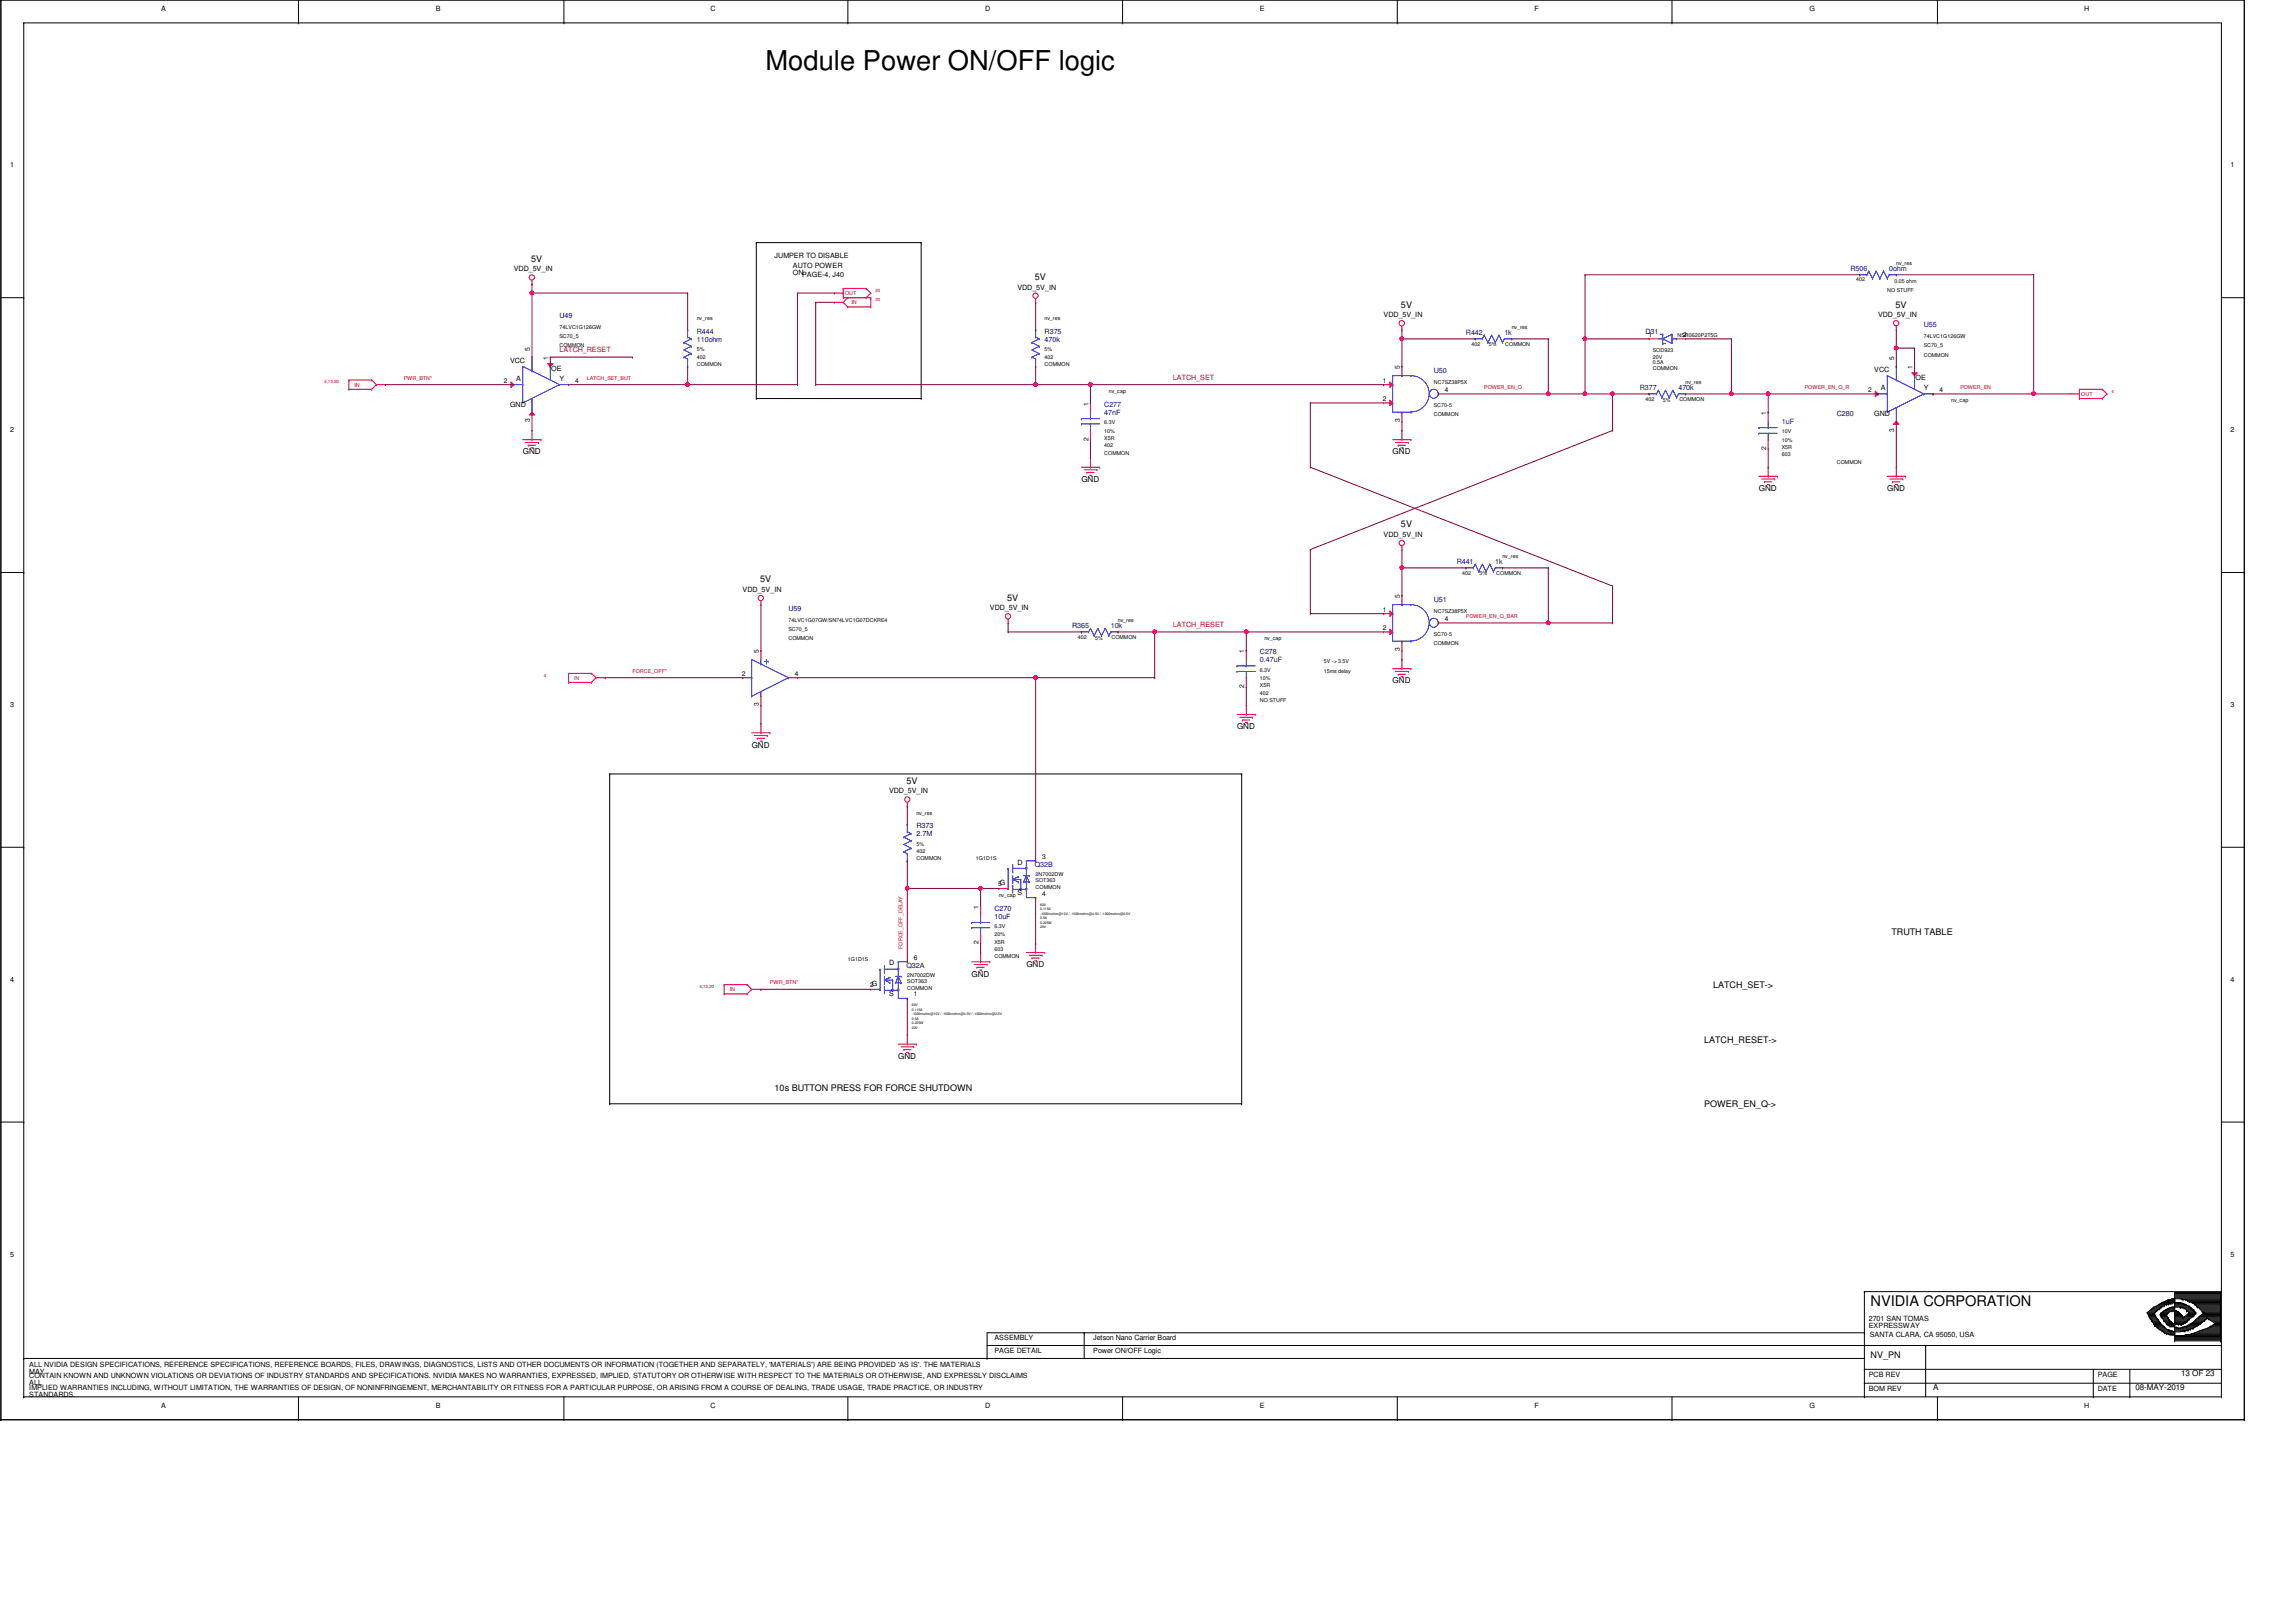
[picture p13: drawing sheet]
<svg xmlns="http://www.w3.org/2000/svg" width="420mm" height="297mm" viewBox="0 0 420 297" stroke-linecap="round" stroke-linejoin="round" font-family="sans-serif">
<defs><g id="words">
<text font-size="5" x="140.2" y="12.9">Module Power ON/OFF logic</text>
<text font-size="2.7" x="342.5" y="239">NVIDIA CORPORATION</text>
<g font-size="1.7">
<text x="97.2" y="47.9">5V</text>
<text x="189.4" y="51.3">5V</text>
<text x="256.5" y="56.3">5V</text>
<text x="347" y="56.3">5V</text>
<text x="256.5" y="96.5">5V</text>
<text x="139.1" y="106.6">5V</text>
<text x="184.4" y="109.9">5V</text>
<text x="165.9" y="143.5">5V</text>
<text x="346.3" y="171.2">TRUTH TABLE</text>
<text x="313.6" y="180.8">LATCH_SET-&gt;</text>
<text x="312" y="190.9">LATCH_RESET-&gt;</text>
<text x="141.8" y="199.6">10s BUTTON PRESS FOR FORCE SHUTDOWN</text>
<text x="312" y="202.6">POWER_EN_Q-&gt;</text>
<text x="342.5" y="248.6">NV_PN</text>
</g>
<g font-size="1.5">
<text x="95.7" y="83.1">GND</text>
<text x="255" y="83.1">GND</text>
<text x="198" y="88.2">GND</text>
<text x="322" y="89.9">GND</text>
<text x="345.5" y="89.9">GND</text>
<text x="255" y="125.1">GND</text>
<text x="137.6" y="136.8">GND</text>
<text x="226.5" y="133.4">GND</text>
<text x="177.9" y="178.7">GND</text>
<text x="187.9" y="177">GND</text>
<text x="164.5" y="193.8">GND</text>
<text x="399.3" y="251.8">13 OF 23</text>
<text x="353.9" y="254.3">A</text>
<text x="390.9" y="254.3">08-MAY-2019</text>
</g>
<g font-size="1.3">
<text x="29.5" y="2">A</text>
<text x="79.8" y="2">B</text>
<text x="130.1" y="2">C</text>
<text x="180.4" y="2">D</text>
<text x="230.7" y="2">E</text>
<text x="281" y="2">F</text>
<text x="331.2" y="2">G</text>
<text x="381.5" y="2">H</text>
<text x="1.9" y="30.5">1</text>
<text x="408.4" y="30.5">1</text>
<text x="141.8" y="47.3">JUMPER TO DISABLE</text>
<text x="94.1" y="49.6">VDD_5V_IN</text>
<text x="145.1" y="49">AUTO POWER</text>
<text x="145.1" y="50.3">ONPAGE-4, J40</text>
<text x="186.3" y="53">VDD_5V_IN</text>
<text x="253.3" y="58">VDD_5V_IN</text>
<text x="343.8" y="58">VDD_5V_IN</text>
<text x="93.4" y="66.4">VCC</text>
<text x="94.5" y="69.8">A</text>
<text x="100.9" y="67.9">OE</text>
<text x="102.4" y="69.8">Y</text>
<text x="343.1" y="68.1">VCC</text>
<text x="344.3" y="71.4">A</text>
<text x="350.7" y="69.6">OE</text>
<text x="352.2" y="71.4">Y</text>
<text x="93.4" y="74.5">GND</text>
<text x="343.1" y="76.1">GND</text>
<text x="1.9" y="79.1">2</text>
<text x="408.4" y="79.1">2</text>
<text x="253.3" y="98.3">VDD_5V_IN</text>
<text x="136" y="108.3">VDD_5V_IN</text>
<text x="181.2" y="111.7">VDD_5V_IN</text>
<text x="1.9" y="129.4">3</text>
<text x="408.4" y="129.4">3</text>
<text x="162.8" y="145.2">VDD_5V_IN</text>
<text x="186.3" y="158.3">D</text>
<text x="186.3" y="163.8">S</text>
<text x="1.9" y="179.7">4</text>
<text x="162.8" y="176.7">D</text>
<text x="408.4" y="179.7">4</text>
<text x="162.8" y="182.2">S</text>
<text x="1.9" y="230">5</text>
<text x="408.4" y="230">5</text>
<text x="182.1" y="245.3">ASSEMBLY</text>
<text x="200.1" y="245.3">Jetson Nano Carrier Board</text>
<text x="342.1" y="241.8">2701 SAN TOMAS</text>
<text x="342.1" y="243.1">EXPRESSWAY</text>
<text x="342.3" y="244.8">SANTA CLARA, CA 95050, USA</text>
<text x="5.4" y="250.1">ALL NVIDIA DESIGN SPECIFICATIONS, REFERENCE SPECIFICATIONS, REFERENCE BOARDS, FILES, DRAWINGS, DIAGNOSTICS, LISTS AND OTHER DOCUMENTS OR INFORMATION (TOGETHER AND SEPARATELY, 'MATERIALS') ARE BEING PROVIDED 'AS IS'. THE MATERIALS</text>
<text x="5.4" y="251.5">MAY</text>
<text x="182.1" y="247.6">PAGE DETAIL</text>
<text x="200.1" y="247.6">Power ON/OFF Logic</text>
<text x="342.1" y="252">PCB REV</text>
<text x="384" y="252">PAGE</text>
<text x="5.4" y="252.1">CONTAIN KNOWN AND UNKNOWN VIOLATIONS OR DEVIATIONS OF INDUSTRY STANDARDS AND SPECIFICATIONS. NVIDIA MAKES NO WARRANTIES, EXPRESSED, IMPLIED, STATUTORY OR OTHERWISE WITH RESPECT TO THE MATERIALS OR OTHERWISE, AND EXPRESSLY DISCLAIMS</text>
<text x="5.4" y="253.5">ALL</text>
<text x="5.4" y="254.3">IMPLIED WARRANTIES INCLUDING, WITHOUT LIMITATION, THE WARRANTIES OF DESIGN, OF NONINFRINGEMENT, MERCHANTABILITY OR FITNESS FOR A PARTICULAR PURPOSE, OR ARISING FROM A COURSE OF DEALING, TRADE USAGE, TRADE PRACTICE, OR INDUSTRY</text>
<text x="5.4" y="255.7">STANDARDS.</text>
<text x="29.5" y="257.7">A</text>
<text x="79.8" y="257.7">B</text>
<text x="130.1" y="257.7">C</text>
<text x="180.4" y="257.7">D</text>
<text x="230.7" y="257.7">E</text>
<text x="281" y="257.7">F</text>
<text x="331.2" y="257.7">G</text>
<text x="342.1" y="254.5">BOM REV</text>
<text x="381.5" y="257.7">H</text>
<text x="384" y="254.5">DATE</text>
</g>
<g font-size="1.3" fill="#000080">
<text x="338.8" y="49.6">R506</text>
<text x="345.9" y="49.6">0ohm</text>
<text x="102.4" y="58.2">U49</text>
<text x="352.2" y="59.9">U55</text>
<text x="127.6" y="61">R444</text>
<text x="127.6" y="62.5">110ohm</text>
<text x="191.3" y="61">R375</text>
<text x="191.3" y="62.5">470k</text>
<text x="268.4" y="61.4">R442</text>
<text x="275.4" y="61.4">1k</text>
<text x="301.2" y="61.2">D31</text>
<text x="262.5" y="68.2">U50</text>
<text x="300.2" y="71.4">R377</text>
<text x="307.3" y="71.4">470k</text>
<text x="202.2" y="74.5">C277</text>
<text x="202.2" y="75.9">47nF</text>
<text x="326.2" y="77.6">1uF</text>
<text x="336.3" y="76.1">C280</text>
<text x="266.7" y="103.3">R441</text>
<text x="273.8" y="103.3">1k</text>
<text x="144.3" y="111.8">U59</text>
<text x="262.5" y="110.2">U51</text>
<text x="196.3" y="115">R365</text>
<text x="203.4" y="115">10k</text>
<text x="230.7" y="119.7">C278</text>
<text x="230.7" y="121.2">0.47uF</text>
<text x="167.8" y="151.6">R373</text>
<text x="167.8" y="153.1">2.7M</text>
<text x="189.4" y="158.7">Q32B</text>
<text x="182.1" y="166.7">C270</text>
<text x="182.1" y="168.1">10uF</text>
<text x="165.9" y="177.2">Q32A</text>
</g>
<g font-size="1.3" fill="#f00">
<text x="102.4" y="64.5">LATCH_RESET</text>
<text x="214.7" y="69.5">LATCH_SET</text>
<text x="214.7" y="114.8">LATCH_RESET</text>
</g>
<g font-size="1.2">
<text x="97" y="64.2" transform="rotate(-90 97 64.2)">5</text>
<text x="100.4" y="65.9" transform="rotate(-90 100.4 65.9)">1</text>
<text x="301.8" y="61.6">1</text>
<text x="308.1" y="61.6">2</text>
<text x="346.8" y="65.9" transform="rotate(-90 346.8 65.9)">5</text>
<text x="92.2" y="70">2</text>
<text x="105.3" y="70">4</text>
<text x="253.1" y="70">1</text>
<text x="256.3" y="67.6" transform="rotate(-90 256.3 67.6)">5</text>
<text x="264.5" y="71.7">4</text>
<text x="342" y="71.7">2</text>
<text x="350.1" y="67.6" transform="rotate(-90 350.1 67.6)">1</text>
<text x="355.1" y="71.7">4</text>
<text x="97" y="77.3" transform="rotate(-90 97 77.3)">3</text>
<text x="199.3" y="74.3" transform="rotate(-90 199.3 74.3)">1</text>
<text x="253.1" y="73.4">2</text>
<text x="256.3" y="77.3" transform="rotate(-90 256.3 77.3)">3</text>
<text x="323.3" y="75.9" transform="rotate(-90 323.3 75.9)">1</text>
<text x="199.3" y="80.6" transform="rotate(-90 199.3 80.6)">2</text>
<text x="323.3" y="82.3" transform="rotate(-90 323.3 82.3)">2</text>
<text x="346.8" y="79" transform="rotate(-90 346.8 79)">3</text>
<text x="253.1" y="111.9">1</text>
<text x="256.3" y="109.5" transform="rotate(-90 256.3 109.5)">5</text>
<text x="264.5" y="113.6">4</text>
<text x="138.9" y="119.5" transform="rotate(-90 138.9 119.5)">5</text>
<text x="227.8" y="119.5" transform="rotate(-90 227.8 119.5)">1</text>
<text x="253.1" y="115.3">2</text>
<text x="256.3" y="119.2" transform="rotate(-90 256.3 119.2)">3</text>
<text x="135.8" y="123.7">2</text>
<text x="145.5" y="123.7">4</text>
<text x="227.8" y="125.9" transform="rotate(-90 227.8 125.9)">2</text>
<text x="138.9" y="129.3" transform="rotate(-90 138.9 129.3)">3</text>
<text x="190.8" y="157.2">3</text>
<text x="179.1" y="166.5" transform="rotate(-90 179.1 166.5)">1</text>
<text x="182.7" y="162.2">5G</text>
<text x="190.8" y="163.9">4</text>
<text x="179.1" y="172.8" transform="rotate(-90 179.1 172.8)">2</text>
<text x="167.3" y="175.6">6</text>
<text x="159.3" y="180.7">2G</text>
<text x="167.3" y="182.3">1</text>
</g>
<g font-size="1">
<text x="339.8" y="51.5">402</text>
<text x="345.5" y="53.5">NO STUFF</text>
<text x="346.8" y="51.9">0.05 ohm</text>
<text x="347.2" y="48.5">nv_res</text>
<text x="127.6" y="58.5">nv_res</text>
<text x="191.3" y="58.5">nv_res</text>
<text x="102.4" y="63.6">COMMON</text>
<text x="102.4" y="60.2">74LVC1G126GW</text>
<text x="102.4" y="61.9">SC70_5</text>
<text x="127.6" y="65.6">402</text>
<text x="127.6" y="64.3">5%</text>
<text x="191.3" y="65.6">402</text>
<text x="191.3" y="64.3">5%</text>
<text x="269.4" y="63.2">402</text>
<text x="272.6" y="63.4">5%</text>
<text x="275.6" y="63.2">COMMON</text>
<text x="276.8" y="60.2">nv_res</text>
<text x="302.6" y="64.4">SOD923</text>
<text x="302.6" y="65.6">20V</text>
<text x="307.1" y="61.6">NSR0620P2T5G</text>
<text x="352.2" y="65.3">COMMON</text>
<text x="352.2" y="61.9">74LVC1G126GW</text>
<text x="352.2" y="63.6">SC70_5</text>
<text x="127.6" y="66.9">COMMON</text>
<text x="191.3" y="66.9">COMMON</text>
<text x="203" y="72">nv_cap</text>
<text x="262.5" y="70.3">NC7SZ38P5X</text>
<text x="302.6" y="67.8">COMMON</text>
<text x="302.6" y="66.6">0.5A</text>
<text x="308.6" y="70.3">nv_res</text>
<text x="202.2" y="77.7">6.3V</text>
<text x="262.5" y="76.2">COMMON</text>
<text x="262.5" y="74.5">SC70-5</text>
<text x="301.2" y="73.3">402</text>
<text x="304.4" y="73.5">5%</text>
<text x="307.5" y="73.3">COMMON</text>
<text x="357.2" y="73.7">nv_cap</text>
<text x="202.2" y="83.2">COMMON</text>
<text x="202.2" y="81.9">402</text>
<text x="202.2" y="79.2">10%</text>
<text x="202.2" y="80.5">X5R</text>
<text x="326.2" y="83.5">603</text>
<text x="326.2" y="80.9">10%</text>
<text x="326.2" y="82.2">X5R</text>
<text x="326.2" y="79.3">10V</text>
<text x="336.3" y="84.9">COMMON</text>
<text x="267.7" y="105.2">402</text>
<text x="270.9" y="105.3">5%</text>
<text x="273.9" y="105.2">COMMON</text>
<text x="275.1" y="102.2">nv_res</text>
<text x="144.3" y="113.9">74LVC1G07GW/SN74LVC1G07DCKRE4</text>
<text x="204.7" y="113.9">nv_res</text>
<text x="262.5" y="112.2">NC7SZ38P5X</text>
<text x="144.3" y="117.2">COMMON</text>
<text x="144.3" y="115.6">SC70_5</text>
<text x="197.3" y="116.9">402</text>
<text x="200.5" y="117.1">5%</text>
<text x="203.5" y="116.9">COMMON</text>
<text x="231.5" y="117.2">nv_cap</text>
<text x="262.5" y="118.1">COMMON</text>
<text x="262.5" y="116.4">SC70-5</text>
<text x="230.7" y="122.9">6.3V</text>
<text x="230.7" y="124.5">10%</text>
<text x="230.7" y="125.8">X5R</text>
<text x="242.4" y="121.4">5V -&gt; 3.5V</text>
<text x="242.4" y="123.1">15ms delay</text>
<text x="230.7" y="128.5">NO STUFF</text>
<text x="230.7" y="127.1">402</text>
<text x="167.8" y="149.1">nv_res</text>
<text x="167.8" y="154.8">5%</text>
<text x="167.8" y="157.5">COMMON</text>
<text x="167.8" y="156.1">402</text>
<text x="178.7" y="157.5">1G1D1S</text>
<text x="189.6" y="161.5">SOT363</text>
<text x="189.6" y="160.3">2N7002DW</text>
<text x="182.9" y="164.2">nv_cap</text>
<text x="189.6" y="162.6">COMMON</text>
<text x="182.1" y="171.4">20%</text>
<text x="182.1" y="169.9">6.3V</text>
<text x="182.1" y="172.7">X5R</text>
<text x="155.2" y="175.9">1G1D1S</text>
<text x="166.1" y="179.9">SOT363</text>
<text x="166.1" y="178.8">2N7002DW</text>
<text x="182.1" y="175.4">COMMON</text>
<text x="182.1" y="174.1">603</text>
<text x="166.1" y="181.1">COMMON</text>
</g>
<g font-size="1" fill="#f00">
<text x="154.7" y="54">OUT</text>
<text x="155.9" y="55.7">IN</text>
<text x="64.9" y="70.8">IN</text>
<text x="73.9" y="69.5">PWR_BTN*</text>
<text x="107.4" y="69.5">LATCH_SET_BUT</text>
<text x="271.7" y="71.2">POWER_EN_Q</text>
<text x="330.4" y="71.2">POWER_EN_Q_R</text>
<text x="358.9" y="71.2">POWER_EN</text>
<text x="381" y="72.5">OUT</text>
<text x="268.4" y="113.1">POWER_EN_Q_BAR</text>
<text x="105.1" y="124.5">IN</text>
<text x="115.8" y="123.1">FORCE_OFF*</text>
<text x="165.2" y="173.7" transform="rotate(-90 165.2 173.7)">FORCE_OFF_DELAY</text>
<text x="133.6" y="181.4">IN</text>
<text x="141" y="180.2">PWR_BTN*</text>
</g>
<g font-size=".8" fill="#f00">
<text x="160.3" y="53.4">20</text>
<text x="160.3" y="55.1">20</text>
<text x="59.3" y="70.1">4,13,20</text>
<text x="386.6" y="71.8">4</text>
<text x="99.6" y="123.8">4</text>
<text x="128" y="180.8">4,13,20</text>
</g>
<g font-size=".6">
<text x="190.4" y="165.7">60V</text>
<text x="190.4" y="166.5">0.115A</text>
<text x="190.4" y="167.4">-1000mohm@10V / -1000mohm@4.5V / -1000mohm@2.5V</text>
<text x="190.4" y="169.1">0.225W</text>
<text x="190.4" y="169.9">20V</text>
<text x="190.4" y="168.2">0.5A</text>
<text x="167" y="185">0.115A</text>
<text x="167" y="184.1">60V</text>
<text x="167" y="185.8">-1000mohm@10V / -1000mohm@4.5V / -1000mohm@2.5V</text>
<text x="167" y="188.3">20V</text>
<text x="167" y="187.5">0.225W</text>
<text x="167" y="186.7">0.5A</text>
</g>
</g></defs>
<g fill="none" stroke="#000" stroke-width=".18">
<path d="M.2 0h.1M.2 0h410.7v259.8M.2 0v259.8M4.3 4.2h.1M4.3 4.2h402.4v251.5M4.3 4.2v251.5M54.6 4.2h.1M54.6 0v4.2M103.2 4.2h.1M103.2 0v4.2M155.2 4.2h.1M155.2 0v4.2"/>
<path d="M205.5 4.2h.1M205.5 0v4.2M255.8 4.2h.1M255.8 0v4.2M306.1 4.2h.1M306.1 0v4.2M354.7 4.2h.1M354.7 0v4.2M.2 54.5h4.1M4.3 54.5h.1M138.5 44.4h.1M138.5 44.4v28.5"/>
<path d="M138.5 44.4h30.1M168.6 44.4h.1M168.6 44.4v28.5M406.7 54.5h4.2M410.9 54.5h.1M138.5 72.9h.1M138.5 72.9h30.1M168.6 72.9h.1M.2 104.8h4.1M4.3 104.8h.1M406.7 104.8h4.2M410.9 104.8h.1"/>
<path d="M.2 155.1h4.1M4.3 155.1h.1M111.6 141.6h.1M111.6 141.6v60.4M111.6 141.6h115.7M227.3 141.6h.1M227.3 141.6v60.4M406.7 155.1h4.2M410.9 155.1h.1M.2 205.4h4.1M4.3 205.4h.1M111.6 202h.1"/>
<path d="M111.6 202h115.7M227.3 202h.1M406.7 205.4h4.2M410.9 205.4h.1M341.3 236.4h.1M341.3 236.4h65.4M341.3 236.4v19.3M393.6 239.9h1.2M393.8 239.7h1.2M393.9 239.6h.1M393.9 239.6h1.2M393.9 239.6l-.8 .6"/>
<path d="M394.1 239.4h1.4M394.3 239.2h.1M394.3 239.2l-.4 .4M394.5 239.2h1.1M394.6 239.1h1.4M394.8 239.9h.1M394.8 239.1h.1M394.8 239.1l-.5 .1M395 239.7h.1M395 238.9h1.3M395 239.7l-.5 .5M395.1 239.6h.1"/>
<path d="M395.3 238.7h.1M395.3 239.6h.1M395.3 238.7h1.6M395.3 238.7l-.5 .4M395.3 239.6l-.3 .1M395.5 239.4h.1M395.5 238.5h2.1M395.6 238.5h.1M395.6 239.2h.1M395.6 238.5l-.3 .2M395.6 239.2l-.3 .4M395.8 238.4h.1"/>
<path d="M395.8 238.4l-.2 .1M396 239.1h.1M396 238.4h3.1M396.1 239.9h.1M396.1 239.9l-.3 .3M396.3 238.9h.1M396.3 239.9h.1M396.3 238.2h.1M396.3 239.9h2.2M396.3 238.2h1.8M396.3 238.2l-.5 .2M396.3 238.9l-.7 .3"/>
<path d="M396.4 239.7h.1M396.4 239.7l-.3 .2M396.6 238.7h.1M396.6 239.7h.1M396.6 238h.1M396.6 239.7h1.5M396.6 238h1.5M396.6 238.7l-.3 .2M396.8 239.6h.1M396.9 239.6h.1M396.9 237.9h.1M396.9 238.7h.1"/>
<path d="M396.9 239.6h1.2M396.9 237.9h1.2M396.9 237.9l-.6 .3M397.1 239.4h.1M397.1 239.4l-.7 .3M397.3 238.5h.1M397.3 239.4h.1M397.3 237.9h.1M397.3 239.4h.8M397.3 238.5l-.4 .2M397.6 239.2h.1M397.6 237.7h.1"/>
<path d="M397.6 239.9h.1M397.6 238.5h.1M397.6 239.2h3.2M397.6 237.7h8.9M397.6 239.2l-.5 .2M397.6 237.7l-.3 .2M397.6 239.9l-.7 .3M397.8 239.2h.1M397.8 237.7h.1M398 239.9h.1M398.1 237.9h.1M398.1 238h.1"/>
<path d="M398.1 238.2h.1M398.1 238.4h.1M398.1 239.2h.1M398.1 237.7h.1M398.1 237.4h8.4M398.1 236.7h8.4M398.1 237.5h8.4M398.1 237h8.4M398.1 236.9h8.4M398.1 237.2h8.4M398.1 239.1h2.5M398.1 238.7h2.1"/>
<path d="M398.1 238.5h1.6M398.1 238.9h2.2M398.1 238.4l-.5 .1M398.3 239.9h.1M398.5 239.9h.1M398.5 239.9l.1 .2M398.8 238.4h.1M399.1 239.2h.1M399.1 238.4h.1M399.1 238.4l.6 .1M399.5 239.2h.1M399.5 237.7h.1"/>
<path d="M399.5 239.2l.7 .4 .1 .3M399.5 237.7l.2 .2M399.7 238.5h.1M399.7 237.9h.1M399.7 237.9h6.8M399.7 238.5l.3 .2M399.8 239.4h.1M399.8 239.4h1.3M400 238.7h.1M400 239.6h1.3M400.2 237.9h.1M400.2 238.7h.1"/>
<path d="M400.2 237.9l.3 .1M400.2 238.7l.1 .2M400.3 238.9h.1M400.3 239.9h.1M400.3 239.7h1.3M400.3 239.9l.5 .3M400.3 238.9l.5 .2M400.5 238h.1M400.5 239.9h1.1M400.5 238h6M400.5 238l1.3 .7M400.6 239.1h.1"/>
<path d="M400.8 239.2h.1M400.8 238.2h.1M400.8 239.1h.1M400.8 238.2h5.7M400.8 239.1l.7 .6M401 239.2h.1M401.1 239.4h.1M401.1 238.4h5.4M401.3 239.6h.1M401.5 239.7h.1M401.5 238.5h5M401.6 239.9h.1"/>
<path d="M401.6 239.7h.1M401.6 239.9l.4 .3M401.6 239.7v.2M401.8 238.7h.1M401.8 238.7h4.7M401.8 238.7l.5 .5M402 238.9h4.5M402.2 239.1h.1M402.3 239.2h.1M402.3 239.1h4.2M402.3 239.2l.4 .2M402.5 239.2h4"/>
<path d="M402.7 239.4h.1M402.7 239.4h3.8M402.7 239.4l.5 .7M402.8 239.6h3.7M403 239.7h3.5M403.2 239.9h3.3M406.5 237.9h.1M406.5 237.7h.1M406.5 238.2h.1M406.5 238h.1M406.5 237.4h.1M406.5 236.7h.1"/>
<path d="M406.5 237.5h.1M406.5 237h.1M406.5 236.9h.1M406.5 237.2h.1M406.5 239.2h.1M406.5 239.1h.1M406.5 238.7h.1M406.5 238.5h.1M406.5 238.9h.1M406.5 238.4h.1M406.5 236.6h.1M406.5 239.7h.1"/>
<path d="M406.5 239.9h.1M406.5 239.6h.1M406.5 239.4h.1M406.5 236.6h-8.4v8.8M406.5 236.6v8.8M.2 259.8h.1M.2 259.8h410.7M4.3 255.7h.1M4.3 248.6h.1M4.3 255.7h402.4M4.3 248.6h337M54.6 259.8h.1"/>
<path d="M54.6 255.7v4.1M103.2 259.8h.1M103.2 255.7v4.1M155.2 259.8h.1M155.2 255.7v4.1M180.7 248.6h.1M180.7 246.3h226M198.5 243.9h.1M198.5 243.9v4.7M205.5 259.8h.1M205.5 255.7v4.1M255.8 259.8h.1"/>
<path d="M255.8 255.7v4.1M306.1 259.8h.1M306.1 255.7v4.1M341.3 253.2h.1M341.3 250.6h.1M341.3 243.9h.1M341.3 255.7h.1M341.3 243.9h-160.6v4.7M341.3 253.2h65.4M341.3 250.6h65.4M352.5 246.3h.1M352.5 246.3v9.4"/>
<path d="M354.7 259.8h.1M354.7 255.7v4.1M383.2 255.7h.1M383.2 250.6v5.1M389.9 255.7h.1M389.9 250.6v5.1M393.1 240.2h.1M393.1 240.2h1.4M393.1 240.2l.3 .7M393.3 240.6h1.2M393.3 240.4h1.2M393.4 240.9h.1"/>
<path d="M393.4 240.9h1.2M393.4 240.1h1.2M393.4 240.7h1.2M393.4 240.9l.4 .5M393.6 241.2h.1M393.6 241h.1M393.6 241h1.2M393.6 241.2h1.2M393.8 241.4h.1M393.8 241.4h1.2M393.8 241.4l.1 .3M393.9 241.6h.1"/>
<path d="M393.9 241.7h.1M393.9 241.7h1.2M393.9 241.6h1.2M393.9 241.7l.4 .5M394.1 241.9h.1M394.1 241.9h1.2M394.3 242.2h.1M394.3 242.1h.1M394.3 242.2h1.3M394.3 242.1h1.2M394.3 242.2l.2 .4M394.5 240.2h.1"/>
<path d="M394.5 240.4h.1M394.5 240.6h.1M394.5 242.4h.1M394.5 242.6h.1M394.5 242.4h1.3M394.5 242.6l.5 .3M394.5 240.2v.4M394.5 240.6l.1 .1M394.6 240.1h.1M394.6 240.7h.1M394.6 240.9h.1M394.6 242.6h.1"/>
<path d="M394.6 242.6h1.2M394.6 240.7v.2M394.6 240.9l.4 .5M394.8 242.7h.1M394.8 242.7h1.3M395 242.9h.1M395 241.4h.1M395 242.9h1.3M395 242.9l.3 .3M395 241.4l.1 .2M395.1 243.1h.1M395.1 241.6h.1"/>
<path d="M395.1 243.1h1.3M395.1 241.6l.4 .5M395.3 243.2h.1M395.3 243.2l.5 .4M395.5 243.2h.1M395.5 240.6h.1M395.5 242.1h.1M395.5 240.6h1.1M395.5 243.2h1.1M395.5 242.1l.1 .3 .5 .3M395.6 240.9h.1M395.6 240.7h.1"/>
<path d="M395.6 240.6h.1M395.6 240.4h.1M395.6 240.9h1.2M395.6 240.4h1.2M395.6 240.7h1M395.6 243.4h1.5M395.6 240.9l.2 .1M395.6 240.6v.3M395.6 240.4l-.1 .2M395.8 240.2h.1M395.8 241h.1M395.8 243.6h.1"/>
<path d="M395.8 243.6h1.8M395.8 241h1M395.8 241.2h1.1M395.8 241l.3 .7M395.8 243.6l.3 .2M396 240.1h.1M396 240.1h1.3M396 241.4h.9M396.1 241.7h.1M396.1 243.8h.1M396.1 242.7h.1M396.1 241.7h1.2"/>
<path d="M396.1 241.6h1M396.1 241.7l.5 .5M396.1 243.8l.2 .1M396.1 242.7l.5 .5M396.3 243.9h.1M396.3 241.9h1.2M396.3 243.9l.3 .2M396.4 242.1h1.2M396.4 243.9h1.7M396.6 240.7h.1M396.6 242.2h.1M396.6 240.6h.1"/>
<path d="M396.6 244.1h.1M396.6 242.2h1.4M396.6 244.1h1.5M396.6 242.2l.2 .2M396.6 240.6l.2 .4M396.6 243.2l.3 .2M396.8 240.9h.1M396.8 242.4h.1M396.8 240.4h.1M396.8 242.4h2.5M396.8 242.4l.5 .3M396.8 241l.1 .2"/>
<path d="M396.9 241.4h.1M396.9 241.2h.1M396.9 240.2h.1M396.9 244.1h.1M396.9 243.4h.1M396.9 240.2h-1.3v.2M396.9 240.2l-.3 .4M396.9 241.2l.2 .4M396.9 244.1l.4 .2M397.1 243.4h.1M397.1 241.6h.1M397.1 242.6h.1"/>
<path d="M397.1 241.7h.1M397.1 242.6h1M397.1 241.6v.1M397.1 241.7l.4 .2M397.1 243.4l.2 .2M397.3 241.7h.1M397.3 242.7h.1M397.3 244.3h.1M397.3 243.6h.1M397.3 242.7h.8M397.3 244.3h.8M397.5 243.6h.1"/>
<path d="M397.5 241.9h.1M397.5 241.9l.3 .3M397.6 242.7h.1M397.6 242.1h.1M397.6 244.3h.1M397.6 243.6h.1M397.6 242.7l.5 .2M397.6 244.3l.5 .1M397.6 243.6l.4 .2M397.8 242.2h.1M397.8 242.2l.3 .2M398 242.2h.1"/>
<path d="M398 243.8h.1M398.1 240.6h.1M398.1 240.2h.1M398.1 240.1h.1M398.1 243.8h.1M398.1 243.9h.1M398.1 244.1h.1M398.1 244.3h.1M398.1 242.7h.1M398.1 241h.1M398.1 242.4h.1M398.1 242.9h.1"/>
<path d="M398.1 244.4h.1M398.1 241.2h.1M398.1 245.4h.1M398.1 242.9h.4M398.1 242.2h1.6M398.1 240.9h1.4M398.1 240.6h1.2M398.1 240.1h.7M398.1 241.7h2.4M398.1 240.4h1M398.1 240.2h.9M398.1 241.6h2.5"/>
<path d="M398.1 241.9h2.2M398.1 242.1h1.9M398.1 240.7h1.4M398.1 241.4h2.7M398.1 243.6h1.9M398.1 243.2h2.9M398.1 243.1h3.2M398.1 244.6h8.4M398.1 245.2h8.4M398.1 245.1h8.4M398.1 244.9h8.4M398.1 244.8h8.4"/>
<path d="M398.1 243.4h2.5M398.1 241h1.6M398.1 241.2h3M398.1 245.4h8.4M398.1 244.4h8.4M398.5 242.9h.1M398.5 242.9l.3 .2M398.6 240.1h.1M398.6 244.4h.1M398.8 243.1h.1M398.8 240.1h.1M398.8 242.4h.1"/>
<path d="M398.8 240.1l.5 .5M399 240.2h.1M399.1 240.4h.1M399.1 243.1h.1M399.3 240.7h.1M399.3 240.6h.1M399.3 242.4h.1M399.3 240.6v.1M399.5 240.9h.1M399.5 242.9h.1M399.5 242.2h.1M399.5 244.4h.1"/>
<path d="M399.5 240.7h.1M399.5 242.9h2.1M399.5 242.9l-.4 .2M399.5 242.2l-.2 .2M399.5 240.7l.2 .3M399.7 242.2h.1M399.7 241h.1M399.7 242.9h.1M399.7 241.2h.1M399.7 243.6h.1M399.7 243.6l-.6 .2h-3M399.7 241v.2"/>
<path d="M399.8 241h.1M399.8 244.4h.1M399.8 241h1.5M400 242.1h.1M400 243.6h.1M400 242.7h.1M400 242.7h2M400 242.7l-.3 .2M400 242.1l-.3 .1M400.2 244.3h.1M400.2 240.9h1.3M400.2 244.3h6.3"/>
<path d="M400.2 241.9l-.2 .2M400.2 244.3l-.4 .1M400.3 241.9h.1M400.3 242.7h.1M400.3 243.4h.1M400.3 240.7h1.3M400.3 243.4l-.3 .2M400.5 241.7h.1M400.5 243.4h.1M400.5 242.6h.1M400.5 240.6h1.1M400.5 242.6l-.2 .1"/>
<path d="M400.5 241.7l-.2 .2M400.6 241.6h.1M400.6 243.4h.1M400.6 240.1h1.2M400.6 240.4h1.4M400.8 241.4h.1M400.8 242.4h.1M400.8 240.2h.1M400.8 244.3h.1M400.8 240.2h1.2M400.8 242.4h1.7M400.8 240.2l-1.1 1"/>
<path d="M400.8 241.4l-.3 .3M401 243.2h.1M401 243.2l-.4 .2M401.1 242.2h1.7M401.1 244.1h5.4M401.3 243.1h.1M401.3 242.1h1.7M401.5 240.9h.1M401.5 242.1h.1M401.5 243.1h.1M401.5 242.1l-1 .5M401.5 240.9l-.7 .5"/>
<path d="M401.5 243.1l-.5 .1M401.6 242.9h.1M401.6 240.6h.1M401.6 240.7h.1M401.6 241.9h1.6M401.6 240.6l-.1 .3M401.8 240.1h.1M401.8 240.4h.1M401.8 243.9h.1M401.8 241.7h1.7M401.8 243.9h4.7M401.8 240.4l-.2 .2"/>
<path d="M401.8 243.9l-1 .4M402 242.7h.1M402 240.2h.1M402 241.6h.1M402 240.4h.1M402 241.6h1.7M402 240.2v.2M402.2 242.6h.1M402.2 241.4h1.6M402.2 242.6l-.7 .5M402.3 242.6h.1M402.3 243.8h4.2"/>
<path d="M402.5 242.4h.1M402.5 241.2h.1M402.5 241h.1M402.5 241.2h4M402.5 241l-1 1.1M402.7 241h.1M402.7 243.6h.1M402.7 241h3.8M402.7 243.6l-.9 .3M402.8 242.2h.1M402.8 240.9h3.7M402.8 242.2l-.3 .4h-2"/>
<path d="M402.8 243.6h3.7M403 242.1h.1M403 240.7h3.5M403.2 241.9h.1M403.2 243.4h.1M403.2 240.1h.1M403.2 240.6h3.3M403.2 240.1l.3 .1M403.3 240.1h3.2M403.3 240.4h3.2M403.3 243.4h3.2M403.5 241.7h.1"/>
<path d="M403.5 240.2h.1M403.5 240.2h3M403.5 241.7l-.7 .5M403.5 240.2l-1 .8M403.7 241.6h.1M403.7 243.2h.1M403.8 241.4h.1M403.8 243.2h2.7M404 241.2h.1M404 241.2l.4 .2M404 241.2l-.5 .5M404.2 243.1h.1"/>
<path d="M404.2 243.1h2.3M404.2 243.1l-1.5 .5M404.4 241.4h.1M404.4 241.4h2.1M404.4 241.4l1.1 .8M404.5 242.9h2M404.5 241.6h2M404.7 242.7h.1M404.7 242.7h1.8M404.7 242.7l-.5 .4M404.8 242.7h.1M404.8 241.7h1.7"/>
<path d="M405 242.6h1.5M405.2 241.9h1.3M405.2 242.4h1.3M405.5 242.2h.1M405.5 242.2h1M405.5 242.1h1M405.5 242.2l-.7 .5M406.5 241.6h.1M406.5 242.4h.1M406.5 241.9h.1M406.5 242.1h.1M406.5 242.6h.1"/>
<path d="M406.5 241.7h.1M406.5 241.4h.1M406.5 240.1h.1M406.5 243.6h.1M406.5 243.2h.1M406.5 242.9h.1M406.5 243.1h.1M406.5 244.1h.1M406.5 243.9h.1M406.5 243.8h.1M406.5 244.3h.1M406.5 244.6h.1"/>
<path d="M406.5 245.2h.1M406.5 245.1h.1M406.5 244.9h.1M406.5 244.8h.1M406.5 245.4h.1M406.5 242.2h.1M406.5 242.7h.1M406.5 240.7h.1M406.5 240.4h.1M406.5 240.9h.1M406.5 240.6h.1M406.5 243.4h.1"/>
<path d="M406.7 246.3h.1M406.7 255.7h.1M410.9 259.8h.1"/>
</g>
<g fill="none" stroke="#f00" stroke-width=".18">
<path d="M97.4 52h.1M97.4 51.3v.7M152.7 55.3h.1M152.7 55.3h1.7M152.7 53.6h1.7M154.4 55.3h.1M154.4 53.6h.1M154.4 52.8h.1M154.4 54.5h.1M154.4 55.3l.8 .9M154.4 54.5h5M154.4 52.8h4.2"/>
<path d="M154.4 52.8v1.7M155.2 54.5h.1M155.2 56.2h.1M155.2 54.5l-.8 .8M155.2 56.2h4.2M158.6 52.8h.1M158.6 54.5h.1M158.6 52.8l.8 .8M159.4 54.5h.1M159.4 56.2h.1M159.4 53.6h.1M159.4 54.5v1.7"/>
<path d="M159.4 53.6l-.8 .9M189.6 55.3h.1M189.6 54.7v.6M256.7 59.7v.7M340.5 50.3h.1M347.2 50.3h.1M347.2 59.7v.7M63.9 69.6h.1M63.9 71.2h.1M63.9 69.6h4.2M63.9 69.6v1.6M63.9 71.2h4.2"/>
<path d="M68.1 71.2h.1M68.1 69.6h.1M68.1 69.6l.8 .8M68.9 70.4h.1M68.9 70.4l-.8 .8M68.9 70.4h1.7M70.6 70.4h.1M97.4 78.8v1.7M125.9 60.4h.1M125.9 67.1h.1M189.6 60.4h.1M189.6 67.1h.1"/>
<path d="M256.7 60.4h.1M256.7 78.8v1.7M323.7 75.4h.1M323.7 75.4v1.7M347.2 60.4h.1M379 72.1h1.7M380.7 72.1h.1M380.7 71.2h.1M380.7 72.9h.1M380.7 71.2h4.2M380.7 72.9h4.2M380.7 71.2v1.7"/>
<path d="M384.9 71.2h.1M384.9 72.9h.1M384.9 71.2l.8 .9M385.7 72.1h.1M385.7 72.1l-.8 .8M95.7 80.5h3.3M96.2 81h2.4M96.7 81.5h.1M96.7 81.5h1.4M97.2 82h.4M97.4 80.5h.1M97.6 82h.1"/>
<path d="M98.6 81h.1M99 80.5h.1M198 85.5h3.3M198.5 86h2.3M199 86.5h.1M199 86.5h1.3M199.5 87h.3M199.6 85.5h.1M199.6 83.8v1.7M199.8 87h.1M200.8 86h.1M201.3 85.5h.1"/>
<path d="M255 80.5h3.3M255.5 81h2.3M256 81.5h.1M256 81.5h1.3M256.5 82h.3M256.7 80.5h.1M256.7 99.9v.7M256.8 82h.1M257.8 81h.1M258.3 80.5h.1M322 87.2h3.4M322.5 87.7h2.4"/>
<path d="M323 88.2h.1M323 88.2h1.4M323.5 88.7h.4M323.7 87.2h.1M323.7 82.1h.1M323.7 80.5v1.6M323.7 85.5v1.7M323.9 88.7h.1M324.9 87.7h.1M325.4 87.2h.1M345.5 87.2h3.4M346 87.7h2.3"/>
<path d="M346.5 88.2h.1M346.5 88.2h1.3M347 88.7h.3M347.2 87.2h.1M347.2 85.5v1.7M347.3 88.7h.1M348.3 87.7h.1M348.9 87.2h.1M139.3 110.7h.1M139.3 110v.7M184.6 114h.1M184.6 113.3v.7"/>
<path d="M256.7 100.6h.1M104.1 123.2h.1M104.1 124.9h.1M104.1 123.2h4.2M104.1 123.2v1.7M104.1 124.9h4.2M108.3 124.9h.1M108.3 123.2h.1M108.3 123.2l.8 .8M109.1 124h.1M109.1 124l-.8 .9M109.1 124h1.7"/>
<path d="M110.8 124h.1M137.6 134.1h3.4M138.1 134.6h2.4M138.6 135.1h.1M138.6 135.1h1.4M139.1 135.6h.4M139.3 134.1h.1M139.3 132.4v1.7M139.5 135.6h.1M140.5 134.6h.1M141 134.1h.1M226.5 130.8h3.3"/>
<path d="M227 131.3h2.3M227.5 131.8h.1M227.5 131.8h1.3M228 132.2h.3M228.2 130.8h.1M228.2 129.1v1.7M228.3 132.2h.1M229.3 131.3h.1M229.8 130.8h.1M255 122.4h3.3M255.5 122.9h2.3M256 123.4h.1"/>
<path d="M256 123.4h1.3M256.5 123.9h.3M256.7 122.4h.1M256.7 120.7v1.7M256.8 123.9h.1M257.8 122.9h.1M258.3 122.4h.1M166.1 147.5h.1M166.1 150.9h.1M166.1 157.6h.1M166.1 146.9v.6M166.1 176h.1"/>
<path d="M177.9 176h3.3M178.3 176.5h2.4M178.8 177h.1M178.8 177h1.4M179.4 177.5h.3M179.5 176h.1M179.5 174.3v1.7M179.7 177.5h.1M180.7 176.5h.1M181.2 176h.1M187.9 174.3h3.4M188.4 174.8h2.4"/>
<path d="M188.9 175.3h.1M188.9 175.3h1.4M189.4 175.9h.4M189.6 174.3h.1M189.6 172.7v1.6M189.8 175.9h.1M190.8 174.8h.1M191.3 174.3h.1M132.6 180.2h.1M132.6 181.9h.1M132.6 180.2h4.2M132.6 180.2v1.7"/>
<path d="M132.6 181.9h4.2M136.8 181.9h.1M136.8 180.2h.1M136.8 180.2l.8 .9M137.6 181.1h.1M137.6 181.1l-.8 .8M137.6 181.1h1.7M139.3 181.1h.1M159.4 181.1h.1M159.4 181.1h1.7M164.5 191.1h3.3M165 191.6h2.3"/>
<path d="M165.5 192.1h.1M165.5 192.1h1.3M165.9 192.6h.4M166.1 191.1h.1M166.1 182.7h.1M166.1 189.4v1.7M166.3 192.6h.1M167.3 191.6h.1M167.8 191.1h.1"/>
<circle cx="97.4" cy="50.8" r=".49"/>
<circle cx="189.6" cy="54.1" r=".49"/>
<circle cx="256.6" cy="59.2" r=".49"/>
<circle cx="347.1" cy="59.2" r=".49"/>
<circle cx="256.6" cy="99.4" r=".49"/>
<circle cx="139.3" cy="109.4" r=".49"/>
<circle cx="184.5" cy="112.8" r=".49"/>
<circle cx="166.1" cy="146.3" r=".48"/>
</g>
<g fill="none" stroke="#00f" stroke-width=".18">
<path d="M340.5 50.3h.1M340.5 50.3h1.3M341.8 50.3h.1M342.1 49.6h.1M342.1 49.6l-.3 .7M342.1 49.6l.7 1.4M342.8 51h.1M342.8 51l.7-1.4 .7 1.4M344.2 51h.1M344.8 49.6h.1M344.8 49.6l.7 1.4M344.8 49.6l-.6 1.4"/>
<path d="M345.5 51h.1M345.9 50.3h.1M345.9 50.3h1.3M345.9 50.3l-.4 .7M347.2 50.3h.1M125.2 65.4h.1M125.2 62.7h.1M125.2 65.4l.7 .3M125.2 62.7l1.4 .7M125.9 67.1h.1M125.9 65.7h.1M125.9 61.7h.1"/>
<path d="M125.9 60.4h.1M125.9 60.4v1.3M125.9 65.7v1.4M125.9 61.7l.7 .3M126.6 64.7h.1M126.6 63.4h.1M126.6 62h.1M126.6 64.7l-1.4 .7M126.6 63.4l-1.4 .7 1.4 .6M126.6 62l-1.4 .7M188.9 65.4h.1M188.9 62.7h.1"/>
<path d="M188.9 65.4l.7 .3M188.9 62.7l1.4 .7M189.6 67.1h.1M189.6 65.7h.1M189.6 61.7h.1M189.6 60.4h.1M189.6 60.4v1.3M189.6 65.7v1.4M189.6 61.7l.7 .3M190.3 64.7h.1M190.3 63.4h.1M190.3 62h.1"/>
<path d="M190.3 64.7l-1.4 .7M190.3 63.4l-1.4 .7 1.4 .6M190.3 62l-1.4 .7M322 78.3h.1M322 79.3h.1M322 78.3h3.4M322 79.3h3.4M323.7 78.3h.1M323.7 77.1v1.2M323.7 79.3v1.2M323.7 80.5h.1M255 115.7h.1"/>
<path d="M255 112.3h.1M255 110.7h.1M255 110.7h3.3M255 110.7v6.6h3.3M256.7 110.7h.1M256.7 117.3h.1M258.3 110.7h.1M258.3 117.3h.1M258.3 110.7a3.3 3.3 0 0 1 3.4 3.3 3.3 3.3 0 0 1-3.4 3.3M165.5 155.9h.1M165.5 153.2h.1M165.5 155.9l.6 .4"/>
<path d="M165.5 153.2l1.3 .7M166.1 157.6h.1M166.1 156.3h.1M166.1 152.2h.1M166.1 150.9h.1M166.1 150.9v1.3M166.1 156.3v1.3M166.1 152.2l.7 .4M166.8 155.2h.1M166.8 153.9h.1M166.8 152.6h.1M166.8 155.2l-1.3 .7"/>
<path d="M166.8 153.9l-1.3 .7 1.3 .6M166.8 152.6l-1.3 .6M161.1 177.4h.1M161.1 177.4v3.8M161.9 178.1h.1M161.9 179.4h.1M161.9 177.4h2.6M161.9 176.7v1.4M161.9 178.7v1.3M161.9 179.4l1 .5M161.9 179.4h1.5v1.8M162.9 178.9h.1"/>
<path d="M162.9 179.9h.1M162.9 178.9l-1 .5M163.9 179.9h.1M163.9 178.7h1.1M163.9 179.9h1.1M164.3 177.2h.2v.3h-.2zM164.5 177.4h.1M164.5 178.7h.1M164.5 176h.1M164.5 178.7l.5 1.2M164.5 178.7l-.6 1.2M164.5 176h1.6"/>
<path d="M164.5 176v6.7h1.6M165 178.7h.1M165 179.9h.1M166.1 176h.1M161.1 181.1h.1M161.9 180.6h.1M161.9 180h.1M161.9 181.2h2.6M161.9 180.6v1.3M163.3 181.1h.2v.2h-.2zM163.4 181.2h.1M164.3 181.1h.2v.2h-.2z"/>
<path d="M164.5 181.2h.1M166.1 182.7h.1"/>
<circle cx="262.5" cy="114" r=".82"/>
</g>
<path d="M254.5 111.8l.5 .5-.5 .5z" fill="#f00"/>
<path d="M253.3 112.3h.1M253.3 112.3h1.7M254.5 111.8l.5 .5-.5 .5z" fill="none" stroke="#f00" stroke-width=".18"/>
<path d="M254.5 115.1l.5 .6-.5 .5z" fill="#f00"/>
<path d="M199.6 73.7h.1M199.6 73.7v1.7M199.6 78.8v1.7M199.6 80.5h.1M253.3 115.7h.1M253.3 115.7h1.7M254.5 115.1l.5 .6-.5 .5zM256.7 119h.1M256.7 109h.1M256.7 109v1.7M256.7 117.3v1.7M263.3 114h.1" fill="none" stroke="#f00" stroke-width=".18"/>
<g fill="none" stroke="#00f" stroke-width=".18">
<path d="M198 76.6h.1M198 77.6h.1M198 76.6h3.3M198 77.6h3.3M199.6 78.8h.1M199.6 76.6h.1M199.6 75.4v1.2M199.6 77.6v1.2M255 73.7h.1M255 70.4h.1M255 68.7h.1M255 68.7h3.3"/>
<path d="M255 68.7v6.7h3.3M256.7 68.7h.1M256.7 75.4h.1M258.3 68.7h.1M258.3 75.4h.1M258.3 68.7a3.3 3.3 0 0 1 3.4 3.4 3.3 3.3 0 0 1-3.4 3.3"/>
<circle cx="262.5" cy="72.1" r=".82"/>
</g>
<path d="M254.5 69.9l.5 .5-.5 .5z" fill="#f00"/>
<path d="M253.3 70.4h.1M253.3 70.4h1.7M254.5 69.9l.5 .5-.5 .5z" fill="none" stroke="#f00" stroke-width=".18"/>
<path d="M254.5 73.2l.5 .5-.5 .6z" fill="#f00"/>
<g fill="none" stroke="#f00" stroke-width=".18">
<path d="M253.3 73.7h.1M253.3 73.7h1.7M254.5 73.2l.5 .5-.5 .6zM256.7 77.1h.1M256.7 67.1h.1M256.7 67.1v1.6M256.7 75.4v1.7M263.3 72.1h.1M198 115.7h.1M204.7 115.7h.1M268.4 103.9h.1M275.1 103.9h.1"/>
<path d="M179.5 165.9h.1M179.5 172.7h.1M179.5 165.9v1.7M179.5 171v1.7"/>
</g>
<g fill="none" stroke="#00f" stroke-width=".18">
<path d="M343.8 72.1h1.7M345.5 72.1h.1M345.5 68.7h.1M345.5 68.7v6.7l6.7-3.3M345.5 68.7l6.7 3.4M347.2 77.1h.1M347.2 69.6h.1M347.2 67.1v2.5M347.2 74.6v2.5M350.5 68.7h.1M350.5 68.7v2.4M352.2 72.1h.1"/>
<path d="M352.2 72.1h1.7M353.9 72.1h.1M198 115.7h.1M198 115.7h1.3M199.3 115.7h.1M199.6 115h.1M199.6 115l-.3 .7M199.6 115l.7 1.3M200.3 116.3h.1M200.3 116.3l.7-1.3 .7 1.3M201.7 116.3h.1M202.3 115h.1"/>
<path d="M202.3 115l.7 1.3M202.3 115l-.6 1.3M203 116.3h.1M203.4 115.7h.1M203.4 115.7h1.3M203.4 115.7l-.4 .6M204.7 115.7h.1M268.4 103.9h.1M268.4 103.9h1.3M269.7 103.9h.1M270.1 103.3h.1M270.1 103.3l-.4 .6"/>
<path d="M270.1 103.3l.6 1.3M270.7 104.6h.1M270.7 104.6l.7-1.3 .7 1.3M272.1 104.6h.1M272.7 103.3h.1M272.7 103.3l.7 1.3M272.7 103.3l-.6 1.3M273.4 104.6h.1M273.8 103.9h.1M273.8 103.9h1.3M273.8 103.9l-.4 .7M275.1 103.9h.1"/>
<path d="M177.9 168.8h.1M177.9 169.8h.1M177.9 168.8h3.3M177.9 169.8h3.3M179.5 171h.1M179.5 168.8h.1M179.5 167.6v1.2M179.5 169.8v1.2"/>
</g>
<path d="M350 68.2h1l-.5 .5z" fill="#f00"/>
<path d="M350 68.2h1l-.5 .5zM350.5 68.7h.1" fill="none" stroke="#f00" stroke-width=".18"/>
<path d="M343.3 71.6l.5 .5-.5 .5z" fill="#f00"/>
<path d="M343.3 71.6l.5 .5-.5 .5zM343.8 72.1h.1" fill="none" stroke="#f00" stroke-width=".18"/>
<path d="M346.7 77.6l.5-.5 .5 .5z" fill="#f00"/>
<g fill="none" stroke="#f00" stroke-width=".18">
<path d="M270.1 62h.1M276.8 62h.1M301.9 72.1h.1M301.9 62h.1M301.9 62h1.7M306.9 62h1.7M308.6 72.1h.1M308.6 62h.1M346.7 77.6l.5-.5 .5 .5zM347.2 77.1h.1M347.2 67.1h.1M353.9 72.1h.1"/>
<path d="M139.3 119h.1M139.3 119v1.7M228.2 119h.1M228.2 119v1.7M136 124h.1M136 124h1.6M139.3 129.1h.1M139.3 127.4v1.7M144.3 124h1.7M146 124h.1M228.2 125.7h.1M228.2 124v1.7"/>
<path d="M189.6 157.6h.1M182.9 162.6h.1M182.9 162.6h1.7M189.6 164.3h.1"/>
</g>
<g fill="none" stroke="#00f" stroke-width=".18">
<path d="M94.1 70.4h1.6M95.7 70.4h.1M95.7 67.1h.1M95.7 67.1v6.6l6.7-3.3M95.7 67.1l6.7 3.3M97.4 75.4h.1M97.4 67.9h.1M97.4 65.4v2.5M97.4 72.9v2.5M100.7 67.1h.1M100.7 67.1v2.3M102.4 70.4h.1"/>
<path d="M102.4 70.4h1.7M104.1 70.4h.1M270.1 62h.1M270.1 62h1.3M271.4 62h.1M271.7 61.3h.1M271.7 61.3l-.3 .7M271.7 61.3l.7 1.4M272.4 62.7h.1M272.4 62.7l.7-1.4 .7 1.4M273.8 62.7h.1M274.4 61.3h.1"/>
<path d="M274.4 61.3l.7 1.4M274.4 61.3l-.6 1.4M275.1 62.7h.1M275.4 62h.1M275.4 62h1.4M275.4 62l-.3 .7M276.8 62h.1M301.9 72.1h.1M301.9 72.1h1.4M303.3 72.1h.1M303.6 71.4h.1M303.6 62h.8"/>
<path d="M303.6 71.4l-.3 .7M303.6 71.4l.6 1.4M303.9 61.2h.5M304.2 72.8h.1M304.2 72.8l.7-1.4 .7 1.4M304.4 61.2h.1M304.4 62.9h.1M304.4 62h.1M304.4 62.9h.5M304.4 61.2v1.7M305.6 72.8h.1M306.1 61.2h.1"/>
<path d="M306.1 62h.8M306.1 61.2v1.7l-1.7-.9M306.1 61.2l-1.7 .8M306.3 71.4h.1M306.3 71.4l.6 1.4M306.3 71.4l-.7 1.4M306.9 72.8h.1M306.9 62h.1M307.3 72.1h.1M307.3 72.1h1.3M307.3 72.1l-.4 .7M308.6 72.1h.1"/>
<path d="M137.6 124h.1M137.6 127.4h.1M139.3 121.5h.1M139.3 127.4h.1M139.3 120.7v.8M139.3 126.6v.8M140 121h.6M140.3 121.4h.1M140.3 120.7v.7M140.6 121h.1M144.3 124h.1M144.3 124l-6.7-3.3v6.7"/>
<path d="M144.3 124l-6.7 3.4M226.5 121.9h.1M226.5 122.9h.1M226.5 121.9h3.3M226.5 122.9h3.3M228.2 124h.1M228.2 121.9h.1M228.2 120.7v1.2M228.2 122.9v1.1M184.6 158.9h.1M184.6 158.9v3.9M185.4 159.6h.1"/>
<path d="M185.4 158.9h2.5M185.4 158.2v1.4M187.8 158.8h.2v.2h-.2zM187.9 158.9h.1M187.9 157.6h.1M187.9 157.6h1.7M187.9 157.6v6.7h1.7M189.6 157.6h.1M184.6 162.6h.1M185.4 162.1h.1M185.4 161.6h.1M185.4 161h.1"/>
<path d="M185.4 162.8h2.5M185.4 160.3v1.3M185.4 162.1v1.3M185.4 161l1 .4M185.4 161h1.5v1.8M186.4 160.4h.1M186.4 161.4h.1M186.4 160.4l-1 .6M186.8 162.6h.2v.2h-.2zM186.9 162.8h.1M187.4 161.4h.1M187.4 160.3h1"/>
<path d="M187.4 161.4h1M187.8 162.6h.2v.2h-.2zM187.9 162.8h.1M187.9 160.3h.1M187.9 160.3l.5 1.1M187.9 160.3l-.5 1.1M188.4 160.3h.1M188.4 161.4h.1M189.6 164.3h.1"/>
</g>
<path d="M100.2 66.5h1l-.5 .6z" fill="#f00"/>
<path d="M100.2 66.5h1l-.5 .6zM100.7 67.1h.1" fill="none" stroke="#f00" stroke-width=".18"/>
<path d="M93.5 69.9l.6 .5-.6 .5z" fill="#f00"/>
<path d="M93.5 69.9l.6 .5-.6 .5zM94.1 70.4h.1" fill="none" stroke="#f00" stroke-width=".18"/>
<path d="M96.9 75.9l.5-.5 .5 .5z" fill="#f00"/>
<path d="M96.9 75.9l.5-.5 .5 .5zM97.4 75.4h.1M97.4 65.4h.1M104.1 70.4h.1" fill="none" stroke="#f00" stroke-width=".18"/>
<path d="M110.8 124h25.2M136 124h.1M166.1 162.6h.1M166.1 162.6v13.4" fill="none" stroke="#800040" stroke-width=".18"/>
<circle cx="166.1" cy="162.6" r=".32" fill="#f0f"/>
<circle cx="166.1" cy="162.6" r=".32" fill="none" stroke="#f0f" stroke-width=".18"/>
<path d="M166.1 157.6h.1M166.1 157.6v5" fill="none" stroke="#800040" stroke-width=".18"/>
<circle cx="166.1" cy="162.6" r=".32" fill="#f0f"/>
<circle cx="166.1" cy="162.6" r=".32" fill="none" stroke="#f0f" stroke-width=".18"/>
<path d="M179.5 162.6h.1M179.5 162.6v3.3" fill="none" stroke="#800040" stroke-width=".18"/>
<circle cx="179.5" cy="162.6" r=".32" fill="#f0f"/>
<circle cx="179.5" cy="162.6" r=".32" fill="none" stroke="#f0f" stroke-width=".18"/>
<path d="M166.1 162.6h.1M166.1 162.6h13.4" fill="none" stroke="#800040" stroke-width=".18"/>
<circle cx="179.5" cy="162.6" r=".32" fill="#f0f"/>
<circle cx="179.5" cy="162.6" r=".32" fill="none" stroke="#f0f" stroke-width=".18"/>
<circle cx="166.1" cy="162.6" r=".32" fill="#f0f"/>
<circle cx="166.1" cy="162.6" r=".32" fill="none" stroke="#f0f" stroke-width=".18"/>
<path d="M179.5 162.6h3.4M182.9 162.6h.1" fill="none" stroke="#800040" stroke-width=".18"/>
<circle cx="179.5" cy="162.6" r=".32" fill="#f0f"/>
<circle cx="179.5" cy="162.6" r=".32" fill="none" stroke="#f0f" stroke-width=".18"/>
<g fill="none" stroke="#800040" stroke-width=".18">
<path d="M97.4 78.8h.1M97.4 75.4v3.4M100.7 65.4h.1M100.7 65.4v1.7M100.7 65.4h15.1M115.8 65.4h.1M256.7 78.8h.1M256.7 77.1v1.7M347.2 77.1v8.4M199.6 83.8h.1M199.6 80.5v3.3M323.7 85.5h.1"/>
<path d="M323.7 82.1v3.4M347.2 85.5h.1M256.7 119v1.7M139.3 132.4h.1M139.3 129.1v3.3M146 124h43.6M189.6 124h.1M228.2 129.1h.1M228.2 125.7v3.4M256.7 120.7h.1M179.5 174.3h.1M179.5 172.7v1.6"/>
<path d="M189.6 172.7h.1M189.6 164.3v8.4M166.1 189.4h.1M166.1 182.7v6.7"/>
</g>
<circle cx="189.6" cy="124" r=".32" fill="#f0f"/>
<circle cx="189.6" cy="124" r=".32" fill="none" stroke="#f0f" stroke-width=".18"/>
<path d="M189.6 124v33.6M189.6 157.6h.1" fill="none" stroke="#800040" stroke-width=".18"/>
<circle cx="189.6" cy="124" r=".32" fill="#f0f"/>
<circle cx="189.6" cy="124" r=".32" fill="none" stroke="#f0f" stroke-width=".18"/>
<path d="M204.7 115.7h6.7M211.4 115.7h.1" fill="none" stroke="#800040" stroke-width=".18"/>
<circle cx="211.4" cy="115.6" r=".32" fill="#f0f"/>
<circle cx="211.4" cy="115.6" r=".32" fill="none" stroke="#f0f" stroke-width=".18"/>
<path d="M211.4 115.7v8.3M211.4 124h.1" fill="none" stroke="#800040" stroke-width=".18"/>
<circle cx="211.4" cy="115.6" r=".32" fill="#f0f"/>
<circle cx="211.4" cy="115.6" r=".32" fill="none" stroke="#f0f" stroke-width=".18"/>
<path d="M189.6 124h.1M189.6 124h21.8" fill="none" stroke="#800040" stroke-width=".18"/>
<circle cx="189.6" cy="124" r=".32" fill="#f0f"/>
<circle cx="189.6" cy="124" r=".32" fill="none" stroke="#f0f" stroke-width=".18"/>
<path d="M211.4 115.7h16.8M228.2 115.7h.1" fill="none" stroke="#800040" stroke-width=".18"/>
<circle cx="211.4" cy="115.6" r=".32" fill="#f0f"/>
<circle cx="211.4" cy="115.6" r=".32" fill="none" stroke="#f0f" stroke-width=".18"/>
<circle cx="228.1" cy="115.6" r=".32" fill="#f0f"/>
<circle cx="228.1" cy="115.6" r=".32" fill="none" stroke="#f0f" stroke-width=".18"/>
<path d="M228.2 119h.1M228.2 115.7v3.3" fill="none" stroke="#800040" stroke-width=".18"/>
<circle cx="228.1" cy="115.6" r=".32" fill="#f0f"/>
<circle cx="228.1" cy="115.6" r=".32" fill="none" stroke="#f0f" stroke-width=".18"/>
<path d="M228.2 115.7h.1M228.2 115.7h25.1" fill="none" stroke="#800040" stroke-width=".18"/>
<circle cx="228.1" cy="115.6" r=".32" fill="#f0f"/>
<circle cx="228.1" cy="115.6" r=".32" fill="none" stroke="#f0f" stroke-width=".18"/>
<path d="M149.3 55.3h.1M149.3 55.3h3.4M149.3 55.3v15.1M149.3 70.4h.1M149.3 70.4h40.3M189.6 70.4h.1" fill="none" stroke="#800040" stroke-width=".18"/>
<circle cx="189.6" cy="70.4" r=".32" fill="#f0f"/>
<circle cx="189.6" cy="70.4" r=".32" fill="none" stroke="#f0f" stroke-width=".18"/>
<path d="M189.6 70.4h10M199.6 70.4h.1" fill="none" stroke="#800040" stroke-width=".18"/>
<circle cx="189.6" cy="70.4" r=".32" fill="#f0f"/>
<circle cx="189.6" cy="70.4" r=".32" fill="none" stroke="#f0f" stroke-width=".18"/>
<circle cx="199.6" cy="70.4" r=".32" fill="#f0f"/>
<circle cx="199.6" cy="70.4" r=".32" fill="none" stroke="#f0f" stroke-width=".18"/>
<path d="M199.6 73.7h.1M199.6 70.4v3.3" fill="none" stroke="#800040" stroke-width=".18"/>
<circle cx="199.6" cy="70.4" r=".32" fill="#f0f"/>
<circle cx="199.6" cy="70.4" r=".32" fill="none" stroke="#f0f" stroke-width=".18"/>
<path d="M189.6 70.4h.1M189.6 67.1v3.3" fill="none" stroke="#800040" stroke-width=".18"/>
<circle cx="189.6" cy="70.4" r=".32" fill="#f0f"/>
<circle cx="189.6" cy="70.4" r=".32" fill="none" stroke="#f0f" stroke-width=".18"/>
<path d="M199.6 70.4h53.7M253.3 70.4h.1" fill="none" stroke="#800040" stroke-width=".18"/>
<circle cx="199.6" cy="70.4" r=".32" fill="#f0f"/>
<circle cx="199.6" cy="70.4" r=".32" fill="none" stroke="#f0f" stroke-width=".18"/>
<path d="M104.1 70.4h21.8M125.9 70.4h.1" fill="none" stroke="#800040" stroke-width=".18"/>
<circle cx="125.9" cy="70.4" r=".32" fill="#f0f"/>
<circle cx="125.9" cy="70.4" r=".32" fill="none" stroke="#f0f" stroke-width=".18"/>
<path d="M125.9 70.4h20.1M146 70.4h.1" fill="none" stroke="#800040" stroke-width=".18"/>
<circle cx="125.9" cy="70.4" r=".32" fill="#f0f"/>
<circle cx="125.9" cy="70.4" r=".32" fill="none" stroke="#f0f" stroke-width=".18"/>
<path d="M146 53.6h.1M146 53.6v16.8M146 53.6h6.7M152.7 53.6h.1M125.9 70.4h.1M125.9 67.1v3.3" fill="none" stroke="#800040" stroke-width=".18"/>
<circle cx="125.9" cy="70.4" r=".32" fill="#f0f"/>
<circle cx="125.9" cy="70.4" r=".32" fill="none" stroke="#f0f" stroke-width=".18"/>
<path d="M347.2 50.3h25.1M372.3 50.3h.1M372.3 50.3v21.8M372.3 72.1h.1" fill="none" stroke="#800040" stroke-width=".18"/>
<circle cx="372.3" cy="72.1" r=".32" fill="#f0f"/>
<circle cx="372.3" cy="72.1" r=".32" fill="none" stroke="#f0f" stroke-width=".18"/>
<path d="M353.9 72.1h.1M353.9 72.1h18.4" fill="none" stroke="#800040" stroke-width=".18"/>
<circle cx="372.3" cy="72.1" r=".32" fill="#f0f"/>
<circle cx="372.3" cy="72.1" r=".32" fill="none" stroke="#f0f" stroke-width=".18"/>
<path d="M372.3 72.1h.1M372.3 72.1h6.7" fill="none" stroke="#800040" stroke-width=".18"/>
<circle cx="372.3" cy="72.1" r=".32" fill="#f0f"/>
<circle cx="372.3" cy="72.1" r=".32" fill="none" stroke="#f0f" stroke-width=".18"/>
<path d="M295.2 78.8h.1M295.2 72.1h.1M295.2 78.8l-55.3 21.8M295.2 72.1v6.7M239.9 112.3h.1M239.9 100.6h.1M239.9 112.3h13.4M239.9 100.6v11.7" fill="none" stroke="#800040" stroke-width=".18"/>
<circle cx="295.2" cy="72.1" r=".32" fill="#f0f"/>
<circle cx="295.2" cy="72.1" r=".32" fill="none" stroke="#f0f" stroke-width=".18"/>
<path d="M290.2 72.1h.1M290.2 72.1h5" fill="none" stroke="#800040" stroke-width=".18"/>
<circle cx="295.2" cy="72.1" r=".32" fill="#f0f"/>
<circle cx="295.2" cy="72.1" r=".32" fill="none" stroke="#f0f" stroke-width=".18"/>
<circle cx="290.2" cy="72.1" r=".32" fill="#f0f"/>
<circle cx="290.2" cy="72.1" r=".32" fill="none" stroke="#f0f" stroke-width=".18"/>
<path d="M283.5 72.1h.1M283.5 72.1h6.7" fill="none" stroke="#800040" stroke-width=".18"/>
<circle cx="290.2" cy="72.1" r=".32" fill="#f0f"/>
<circle cx="290.2" cy="72.1" r=".32" fill="none" stroke="#f0f" stroke-width=".18"/>
<circle cx="283.4" cy="72.1" r=".32" fill="#f0f"/>
<circle cx="283.4" cy="72.1" r=".32" fill="none" stroke="#f0f" stroke-width=".18"/>
<path d="M263.3 72.1h.1M263.3 72.1h20.2" fill="none" stroke="#800040" stroke-width=".18"/>
<circle cx="283.4" cy="72.1" r=".32" fill="#f0f"/>
<circle cx="283.4" cy="72.1" r=".32" fill="none" stroke="#f0f" stroke-width=".18"/>
<path d="M276.8 62h6.7M283.5 62h.1M283.5 72.1h.1M283.5 62v10.1" fill="none" stroke="#800040" stroke-width=".18"/>
<circle cx="283.4" cy="72.1" r=".32" fill="#f0f"/>
<circle cx="283.4" cy="72.1" r=".32" fill="none" stroke="#f0f" stroke-width=".18"/>
<path d="M290.2 62h.1M290.2 62h11.7" fill="none" stroke="#800040" stroke-width=".18"/>
<circle cx="290.2" cy="62" r=".32" fill="#f0f"/>
<circle cx="290.2" cy="62" r=".32" fill="none" stroke="#f0f" stroke-width=".18"/>
<path d="M290.2 72.1h.1M290.2 62v10.1" fill="none" stroke="#800040" stroke-width=".18"/>
<circle cx="290.2" cy="62" r=".32" fill="#f0f"/>
<circle cx="290.2" cy="62" r=".32" fill="none" stroke="#f0f" stroke-width=".18"/>
<circle cx="290.2" cy="72.1" r=".32" fill="#f0f"/>
<circle cx="290.2" cy="72.1" r=".32" fill="none" stroke="#f0f" stroke-width=".18"/>
<path d="M290.2 50.3h.1M290.2 50.3h50.3M290.2 50.3v11.7M290.2 62h.1" fill="none" stroke="#800040" stroke-width=".18"/>
<circle cx="290.2" cy="62" r=".32" fill="#f0f"/>
<circle cx="290.2" cy="62" r=".32" fill="none" stroke="#f0f" stroke-width=".18"/>
<path d="M295.2 72.1h.1M295.2 72.1h6.7" fill="none" stroke="#800040" stroke-width=".18"/>
<circle cx="295.2" cy="72.1" r=".32" fill="#f0f"/>
<circle cx="295.2" cy="72.1" r=".32" fill="none" stroke="#f0f" stroke-width=".18"/>
<path d="M239.9 73.7h.1M239.9 73.7h13.4M239.9 73.7v11.8M239.9 85.5h.1M239.9 85.5l55.3 21.8M283.5 114h.1M283.5 114h11.7M295.2 107.3h.1M295.2 114h.1M295.2 107.3v6.7" fill="none" stroke="#800040" stroke-width=".18"/>
<circle cx="283.4" cy="114" r=".32" fill="#f0f"/>
<circle cx="283.4" cy="114" r=".32" fill="none" stroke="#f0f" stroke-width=".18"/>
<path d="M263.3 114h.1M263.3 114h20.2" fill="none" stroke="#800040" stroke-width=".18"/>
<circle cx="283.4" cy="114" r=".32" fill="#f0f"/>
<circle cx="283.4" cy="114" r=".32" fill="none" stroke="#f0f" stroke-width=".18"/>
<path d="M275.1 103.9h8.4M283.5 103.9h.1M283.5 114h.1M283.5 103.9v10.1" fill="none" stroke="#800040" stroke-width=".18"/>
<circle cx="283.4" cy="114" r=".32" fill="#f0f"/>
<circle cx="283.4" cy="114" r=".32" fill="none" stroke="#f0f" stroke-width=".18"/>
<path d="M308.6 72.1h8.4M317 72.1h.1" fill="none" stroke="#800040" stroke-width=".18"/>
<circle cx="317" cy="72.1" r=".32" fill="#f0f"/>
<circle cx="317" cy="72.1" r=".32" fill="none" stroke="#f0f" stroke-width=".18"/>
<path d="M317 72.1h6.7M323.7 72.1h.1" fill="none" stroke="#800040" stroke-width=".18"/>
<circle cx="317" cy="72.1" r=".32" fill="#f0f"/>
<circle cx="317" cy="72.1" r=".32" fill="none" stroke="#f0f" stroke-width=".18"/>
<circle cx="323.7" cy="72.1" r=".32" fill="#f0f"/>
<circle cx="323.7" cy="72.1" r=".32" fill="none" stroke="#f0f" stroke-width=".18"/>
<path d="M323.7 75.4h.1M323.7 72.1v3.3" fill="none" stroke="#800040" stroke-width=".18"/>
<circle cx="323.7" cy="72.1" r=".32" fill="#f0f"/>
<circle cx="323.7" cy="72.1" r=".32" fill="none" stroke="#f0f" stroke-width=".18"/>
<path d="M308.6 62h8.4M317 62h.1M317 72.1h.1M317 62v10.1" fill="none" stroke="#800040" stroke-width=".18"/>
<circle cx="317" cy="72.1" r=".32" fill="#f0f"/>
<circle cx="317" cy="72.1" r=".32" fill="none" stroke="#f0f" stroke-width=".18"/>
<path d="M323.7 72.1h20.1M343.8 72.1h.1" fill="none" stroke="#800040" stroke-width=".18"/>
<circle cx="323.7" cy="72.1" r=".32" fill="#f0f"/>
<circle cx="323.7" cy="72.1" r=".32" fill="none" stroke="#f0f" stroke-width=".18"/>
<path d="M97.4 53.6h.1M97.4 53.6v11.8M70.6 70.4h.1M70.6 70.4h23.5M139.3 181.1h.1M139.3 181.1h20.1" fill="none" stroke="#800040" stroke-width=".18"/>
<circle cx="97.4" cy="53.6" r=".32" fill="#f0f"/>
<circle cx="97.4" cy="53.6" r=".32" fill="none" stroke="#f0f" stroke-width=".18"/>
<path d="M97.4 52h.1M97.4 52v1.6" fill="none" stroke="#800040" stroke-width=".18"/>
<circle cx="97.4" cy="53.6" r=".32" fill="#f0f"/>
<circle cx="97.4" cy="53.6" r=".32" fill="none" stroke="#f0f" stroke-width=".18"/>
<path d="M97.4 53.6h.1M97.4 53.6h28.5M125.9 53.6h.1M125.9 53.6v6.8" fill="none" stroke="#800040" stroke-width=".18"/>
<circle cx="97.4" cy="53.6" r=".32" fill="#f0f"/>
<circle cx="97.4" cy="53.6" r=".32" fill="none" stroke="#f0f" stroke-width=".18"/>
<path d="M189.6 55.3v5.1M189.6 60.4h.1M139.3 119h.1M139.3 110.7v8.3M184.6 115.7h.1M184.6 114v1.7M184.6 115.7h13.4M198 115.7h.1M256.7 103.9h.1M256.7 100.6v3.3M166.1 147.5h.1M166.1 147.5v3.4" fill="none" stroke="#800040" stroke-width=".18"/>
<circle cx="256.6" cy="103.9" r=".32" fill="#f0f"/>
<circle cx="256.6" cy="103.9" r=".32" fill="none" stroke="#f0f" stroke-width=".18"/>
<path d="M256.7 109h.1M256.7 103.9v5.1" fill="none" stroke="#800040" stroke-width=".18"/>
<circle cx="256.6" cy="103.9" r=".32" fill="#f0f"/>
<circle cx="256.6" cy="103.9" r=".32" fill="none" stroke="#f0f" stroke-width=".18"/>
<path d="M256.7 62h.1M256.7 60.4v1.6" fill="none" stroke="#800040" stroke-width=".18"/>
<circle cx="256.6" cy="62" r=".32" fill="#f0f"/>
<circle cx="256.6" cy="62" r=".32" fill="none" stroke="#f0f" stroke-width=".18"/>
<path d="M256.7 67.1h.1M256.7 62v5.1" fill="none" stroke="#800040" stroke-width=".18"/>
<circle cx="256.6" cy="62" r=".32" fill="#f0f"/>
<circle cx="256.6" cy="62" r=".32" fill="none" stroke="#f0f" stroke-width=".18"/>
<path d="M256.7 103.9h.1M256.7 103.9h11.7" fill="none" stroke="#800040" stroke-width=".18"/>
<circle cx="256.6" cy="103.9" r=".32" fill="#f0f"/>
<circle cx="256.6" cy="103.9" r=".32" fill="none" stroke="#f0f" stroke-width=".18"/>
<path d="M256.7 62h.1M256.7 62h13.4" fill="none" stroke="#800040" stroke-width=".18"/>
<circle cx="256.6" cy="62" r=".32" fill="#f0f"/>
<circle cx="256.6" cy="62" r=".32" fill="none" stroke="#f0f" stroke-width=".18"/>
<path d="M347.2 63.7h.1M347.2 63.7h3.3M350.5 63.7h.1M350.5 63.7v5" fill="none" stroke="#800040" stroke-width=".18"/>
<circle cx="347.1" cy="63.7" r=".32" fill="#f0f"/>
<circle cx="347.1" cy="63.7" r=".32" fill="none" stroke="#f0f" stroke-width=".18"/>
<path d="M347.2 67.1h.1M347.2 63.7v3.4" fill="none" stroke="#800040" stroke-width=".18"/>
<circle cx="347.1" cy="63.7" r=".32" fill="#f0f"/>
<circle cx="347.1" cy="63.7" r=".32" fill="none" stroke="#f0f" stroke-width=".18"/>
<path d="M347.2 63.7h.1M347.2 60.4v3.3" fill="none" stroke="#800040" stroke-width=".18"/>
<circle cx="347.1" cy="63.7" r=".32" fill="#f0f"/>
<circle cx="347.1" cy="63.7" r=".32" fill="none" stroke="#f0f" stroke-width=".18"/>
<circle cx="166.1" cy="162.6" r=".32" fill="#f0f"/>
<circle cx="166.1" cy="162.6" r=".32" fill="none" stroke="#f0f" stroke-width=".18"/>
<circle cx="166.1" cy="162.6" r=".32" fill="#f0f"/>
<circle cx="166.1" cy="162.6" r=".32" fill="none" stroke="#f0f" stroke-width=".18"/>
<circle cx="179.5" cy="162.6" r=".32" fill="#f0f"/>
<circle cx="179.5" cy="162.6" r=".32" fill="none" stroke="#f0f" stroke-width=".18"/>
<circle cx="179.5" cy="162.6" r=".32" fill="#f0f"/>
<circle cx="179.5" cy="162.6" r=".32" fill="none" stroke="#f0f" stroke-width=".18"/>
<circle cx="166.1" cy="162.6" r=".32" fill="#f0f"/>
<circle cx="166.1" cy="162.6" r=".32" fill="none" stroke="#f0f" stroke-width=".18"/>
<circle cx="179.5" cy="162.6" r=".32" fill="#f0f"/>
<circle cx="179.5" cy="162.6" r=".32" fill="none" stroke="#f0f" stroke-width=".18"/>
<circle cx="189.6" cy="124" r=".32" fill="#f0f"/>
<circle cx="189.6" cy="124" r=".32" fill="none" stroke="#f0f" stroke-width=".18"/>
<circle cx="189.6" cy="124" r=".32" fill="#f0f"/>
<circle cx="189.6" cy="124" r=".32" fill="none" stroke="#f0f" stroke-width=".18"/>
<circle cx="211.4" cy="115.6" r=".32" fill="#f0f"/>
<circle cx="211.4" cy="115.6" r=".32" fill="none" stroke="#f0f" stroke-width=".18"/>
<circle cx="211.4" cy="115.6" r=".32" fill="#f0f"/>
<circle cx="211.4" cy="115.6" r=".32" fill="none" stroke="#f0f" stroke-width=".18"/>
<circle cx="189.6" cy="124" r=".32" fill="#f0f"/>
<circle cx="189.6" cy="124" r=".32" fill="none" stroke="#f0f" stroke-width=".18"/>
<circle cx="211.4" cy="115.6" r=".32" fill="#f0f"/>
<circle cx="211.4" cy="115.6" r=".32" fill="none" stroke="#f0f" stroke-width=".18"/>
<circle cx="228.1" cy="115.6" r=".32" fill="#f0f"/>
<circle cx="228.1" cy="115.6" r=".32" fill="none" stroke="#f0f" stroke-width=".18"/>
<circle cx="228.1" cy="115.6" r=".32" fill="#f0f"/>
<circle cx="228.1" cy="115.6" r=".32" fill="none" stroke="#f0f" stroke-width=".18"/>
<circle cx="228.1" cy="115.6" r=".32" fill="#f0f"/>
<circle cx="228.1" cy="115.6" r=".32" fill="none" stroke="#f0f" stroke-width=".18"/>
<circle cx="189.6" cy="70.4" r=".32" fill="#f0f"/>
<circle cx="189.6" cy="70.4" r=".32" fill="none" stroke="#f0f" stroke-width=".18"/>
<circle cx="189.6" cy="70.4" r=".32" fill="#f0f"/>
<circle cx="189.6" cy="70.4" r=".32" fill="none" stroke="#f0f" stroke-width=".18"/>
<circle cx="199.6" cy="70.4" r=".32" fill="#f0f"/>
<circle cx="199.6" cy="70.4" r=".32" fill="none" stroke="#f0f" stroke-width=".18"/>
<circle cx="199.6" cy="70.4" r=".32" fill="#f0f"/>
<circle cx="199.6" cy="70.4" r=".32" fill="none" stroke="#f0f" stroke-width=".18"/>
<circle cx="189.6" cy="70.4" r=".32" fill="#f0f"/>
<circle cx="189.6" cy="70.4" r=".32" fill="none" stroke="#f0f" stroke-width=".18"/>
<circle cx="199.6" cy="70.4" r=".32" fill="#f0f"/>
<circle cx="199.6" cy="70.4" r=".32" fill="none" stroke="#f0f" stroke-width=".18"/>
<circle cx="125.9" cy="70.4" r=".32" fill="#f0f"/>
<circle cx="125.9" cy="70.4" r=".32" fill="none" stroke="#f0f" stroke-width=".18"/>
<circle cx="125.9" cy="70.4" r=".32" fill="#f0f"/>
<circle cx="125.9" cy="70.4" r=".32" fill="none" stroke="#f0f" stroke-width=".18"/>
<circle cx="125.9" cy="70.4" r=".32" fill="#f0f"/>
<circle cx="125.9" cy="70.4" r=".32" fill="none" stroke="#f0f" stroke-width=".18"/>
<circle cx="372.3" cy="72.1" r=".32" fill="#f0f"/>
<circle cx="372.3" cy="72.1" r=".32" fill="none" stroke="#f0f" stroke-width=".18"/>
<circle cx="372.3" cy="72.1" r=".32" fill="#f0f"/>
<circle cx="372.3" cy="72.1" r=".32" fill="none" stroke="#f0f" stroke-width=".18"/>
<circle cx="372.3" cy="72.1" r=".32" fill="#f0f"/>
<circle cx="372.3" cy="72.1" r=".32" fill="none" stroke="#f0f" stroke-width=".18"/>
<circle cx="295.2" cy="72.1" r=".32" fill="#f0f"/>
<circle cx="295.2" cy="72.1" r=".32" fill="none" stroke="#f0f" stroke-width=".18"/>
<circle cx="295.2" cy="72.1" r=".32" fill="#f0f"/>
<circle cx="295.2" cy="72.1" r=".32" fill="none" stroke="#f0f" stroke-width=".18"/>
<circle cx="290.2" cy="72.1" r=".32" fill="#f0f"/>
<circle cx="290.2" cy="72.1" r=".32" fill="none" stroke="#f0f" stroke-width=".18"/>
<circle cx="290.2" cy="72.1" r=".32" fill="#f0f"/>
<circle cx="290.2" cy="72.1" r=".32" fill="none" stroke="#f0f" stroke-width=".18"/>
<circle cx="283.4" cy="72.1" r=".32" fill="#f0f"/>
<circle cx="283.4" cy="72.1" r=".32" fill="none" stroke="#f0f" stroke-width=".18"/>
<circle cx="283.4" cy="72.1" r=".32" fill="#f0f"/>
<circle cx="283.4" cy="72.1" r=".32" fill="none" stroke="#f0f" stroke-width=".18"/>
<circle cx="283.4" cy="72.1" r=".32" fill="#f0f"/>
<circle cx="283.4" cy="72.1" r=".32" fill="none" stroke="#f0f" stroke-width=".18"/>
<circle cx="290.2" cy="62" r=".32" fill="#f0f"/>
<circle cx="290.2" cy="62" r=".32" fill="none" stroke="#f0f" stroke-width=".18"/>
<circle cx="290.2" cy="62" r=".32" fill="#f0f"/>
<circle cx="290.2" cy="62" r=".32" fill="none" stroke="#f0f" stroke-width=".18"/>
<circle cx="290.2" cy="72.1" r=".32" fill="#f0f"/>
<circle cx="290.2" cy="72.1" r=".32" fill="none" stroke="#f0f" stroke-width=".18"/>
<circle cx="290.2" cy="62" r=".32" fill="#f0f"/>
<circle cx="290.2" cy="62" r=".32" fill="none" stroke="#f0f" stroke-width=".18"/>
<circle cx="295.2" cy="72.1" r=".32" fill="#f0f"/>
<circle cx="295.2" cy="72.1" r=".32" fill="none" stroke="#f0f" stroke-width=".18"/>
<circle cx="283.4" cy="114" r=".32" fill="#f0f"/>
<circle cx="283.4" cy="114" r=".32" fill="none" stroke="#f0f" stroke-width=".18"/>
<circle cx="283.4" cy="114" r=".32" fill="#f0f"/>
<circle cx="283.4" cy="114" r=".32" fill="none" stroke="#f0f" stroke-width=".18"/>
<circle cx="283.4" cy="114" r=".32" fill="#f0f"/>
<circle cx="283.4" cy="114" r=".32" fill="none" stroke="#f0f" stroke-width=".18"/>
<circle cx="317" cy="72.1" r=".32" fill="#f0f"/>
<circle cx="317" cy="72.1" r=".32" fill="none" stroke="#f0f" stroke-width=".18"/>
<circle cx="317" cy="72.1" r=".32" fill="#f0f"/>
<circle cx="317" cy="72.1" r=".32" fill="none" stroke="#f0f" stroke-width=".18"/>
<circle cx="323.7" cy="72.1" r=".32" fill="#f0f"/>
<circle cx="323.7" cy="72.1" r=".32" fill="none" stroke="#f0f" stroke-width=".18"/>
<circle cx="323.7" cy="72.1" r=".32" fill="#f0f"/>
<circle cx="323.7" cy="72.1" r=".32" fill="none" stroke="#f0f" stroke-width=".18"/>
<circle cx="317" cy="72.1" r=".32" fill="#f0f"/>
<circle cx="317" cy="72.1" r=".32" fill="none" stroke="#f0f" stroke-width=".18"/>
<circle cx="323.7" cy="72.1" r=".32" fill="#f0f"/>
<circle cx="323.7" cy="72.1" r=".32" fill="none" stroke="#f0f" stroke-width=".18"/>
<circle cx="97.4" cy="53.6" r=".32" fill="#f0f"/>
<circle cx="97.4" cy="53.6" r=".32" fill="none" stroke="#f0f" stroke-width=".18"/>
<circle cx="97.4" cy="53.6" r=".32" fill="#f0f"/>
<circle cx="97.4" cy="53.6" r=".32" fill="none" stroke="#f0f" stroke-width=".18"/>
<circle cx="97.4" cy="53.6" r=".32" fill="#f0f"/>
<circle cx="97.4" cy="53.6" r=".32" fill="none" stroke="#f0f" stroke-width=".18"/>
<circle cx="256.6" cy="103.9" r=".32" fill="#f0f"/>
<circle cx="256.6" cy="103.9" r=".32" fill="none" stroke="#f0f" stroke-width=".18"/>
<circle cx="256.6" cy="103.9" r=".32" fill="#f0f"/>
<circle cx="256.6" cy="103.9" r=".32" fill="none" stroke="#f0f" stroke-width=".18"/>
<circle cx="256.6" cy="62" r=".32" fill="#f0f"/>
<circle cx="256.6" cy="62" r=".32" fill="none" stroke="#f0f" stroke-width=".18"/>
<circle cx="256.6" cy="62" r=".32" fill="#f0f"/>
<circle cx="256.6" cy="62" r=".32" fill="none" stroke="#f0f" stroke-width=".18"/>
<circle cx="256.6" cy="103.9" r=".32" fill="#f0f"/>
<circle cx="256.6" cy="103.9" r=".32" fill="none" stroke="#f0f" stroke-width=".18"/>
<circle cx="256.6" cy="62" r=".32" fill="#f0f"/>
<circle cx="256.6" cy="62" r=".32" fill="none" stroke="#f0f" stroke-width=".18"/>
<circle cx="347.1" cy="63.7" r=".32" fill="#f0f"/>
<circle cx="347.1" cy="63.7" r=".32" fill="none" stroke="#f0f" stroke-width=".18"/>
<circle cx="347.1" cy="63.7" r=".32" fill="#f0f"/>
<circle cx="347.1" cy="63.7" r=".32" fill="none" stroke="#f0f" stroke-width=".18"/>
<circle cx="347.1" cy="63.7" r=".32" fill="#f0f"/>
<circle cx="347.1" cy="63.7" r=".32" fill="none" stroke="#f0f" stroke-width=".18"/>
<use href="#words"/>
</svg>
